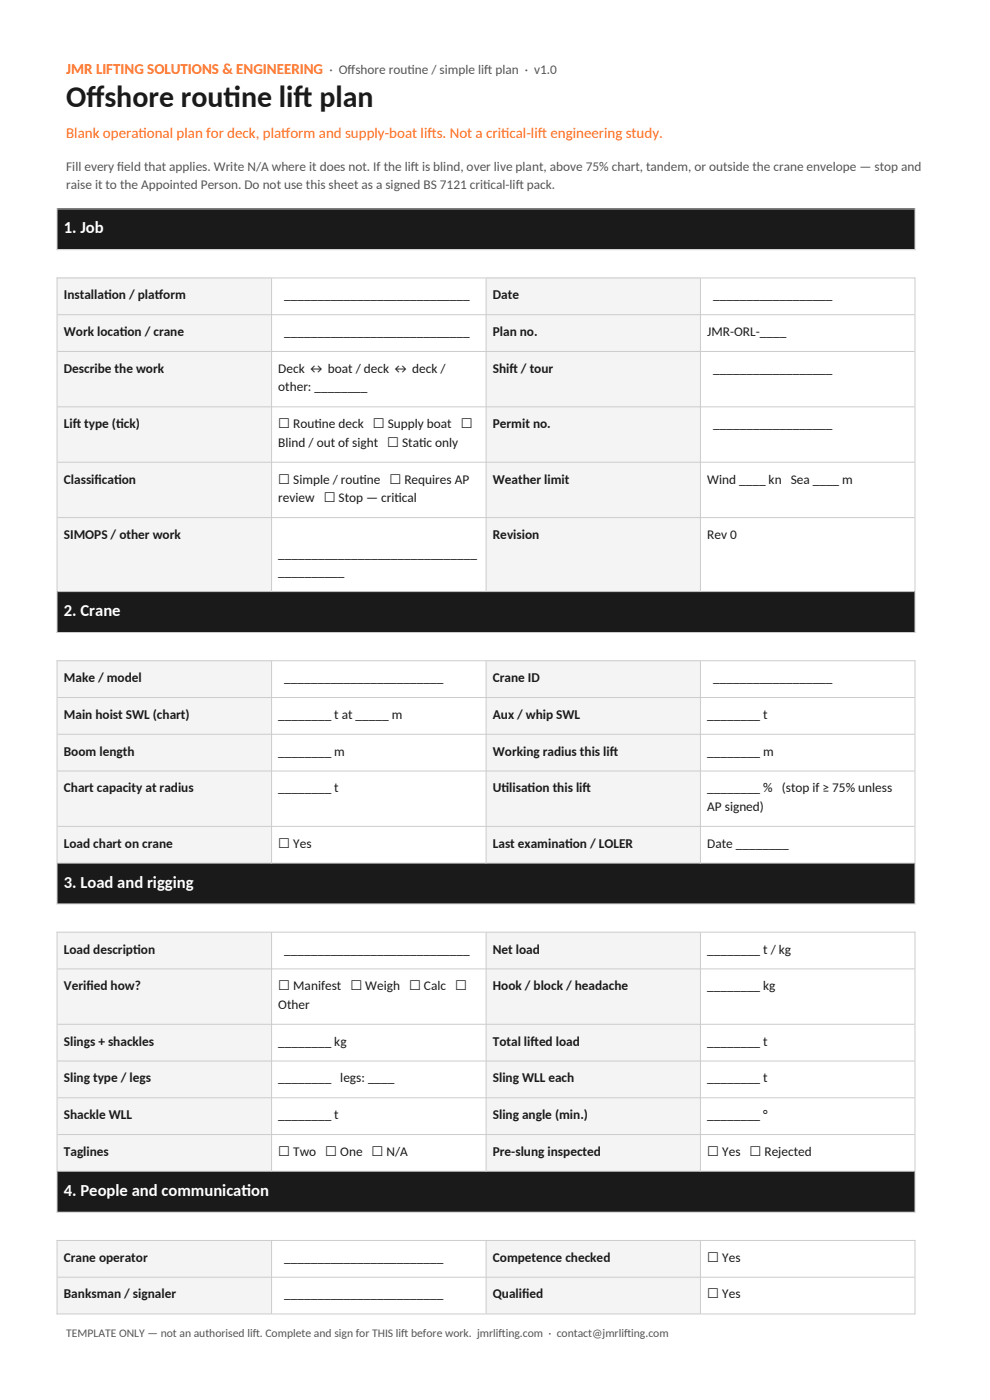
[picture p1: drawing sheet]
<svg xmlns="http://www.w3.org/2000/svg" width="210mm" height="297mm" viewBox="0 0 210 297" stroke-linecap="round" stroke-linejoin="round" font-family="sans-serif">
<defs><g id="words">
<g font-size="6.3" fill="#1a1a1a">
<text x="14" y="22.6">Of</text>
<text x="18.3" y="22.6">fshore rout</text>
<text x="47.4" y="22.6">ine lif</text>
<text x="62.3" y="22.6">t plan</text>
</g>
<g font-size="3.5" fill="#fff">
<text x="13.5" y="49.5">1. Job</text>
<text x="13.5" y="130.7">2. Crane</text>
<text x="13.5" y="188.3">3. Load and rigging</text>
<text x="13.5" y="253.7">4. People and communicat</text>
<text x="51.2" y="253.7">ion</text>
</g>
<g font-size="3.2" fill="#ff6a1a">
<text x="14" y="15.7">JMR LIFTING SOLUTIONS &amp; ENGINEERING</text>
<text x="14" y="29.2">Blank operat</text>
<text x="29.4" y="29.2">ional plan for deck, plat</text>
<text x="59.7" y="29.2">form and supply-boat lif</text>
<text x="90.7" y="29.2">ts. Not a crit</text>
<text x="106.3" y="29.2">ical-lif</text>
<text x="114.1" y="29.2">t engineering study.</text>
</g>
<g font-size="2.8" fill="#555">
<text x="69.9" y="15.7">· Of</text>
<text x="73.7" y="15.7">fshore rout</text>
<text x="86.4" y="15.7">ine / simple lif</text>
<text x="102.7" y="15.7">t plan · v1.0</text>
<text x="14" y="36.2">Fill every f</text>
<text x="14" y="40.1">raise it to the Appointed Person. Do not use this sheet as a signed BS 7121 crit</text>
<text x="24.9" y="36.2">ield that applies. Write N/A where it does not. If the lif</text>
<text x="87.2" y="36.2">t is blind, over live plant, above 75% chart, tandem, or outside the crane envelope — stop and</text>
<text x="102.5" y="40.1">ical-lif</text>
<text x="109.4" y="40.1">t pack.</text>
</g>
<g font-size="2.8" fill="#1a1a1a">
<text x="13.5" y="63.5">Installat</text>
<text x="22.1" y="63.5">ion / plat</text>
<text x="32.8" y="63.5">form</text>
<text x="60.3" y="63.5">____________________________</text>
<text x="104.5" y="63.5">Date</text>
<text x="151.3" y="63.5">__________________</text>
<text x="13.5" y="71.3">Work locat</text>
<text x="25.4" y="71.3">ion / crane</text>
<text x="60.3" y="71.3">____________________________</text>
<text x="104.5" y="71.3">Plan no.</text>
<text x="150" y="71.3">JMR-ORL-____</text>
<text x="13.5" y="79.1">Describe the work</text>
<text x="59" y="79.1">Deck ↔ boat / deck ↔ deck /</text>
<text x="59" y="83">other: ________</text>
<text x="104.5" y="79.1">Shif</text>
<text x="108.1" y="79.1">t / tour</text>
<text x="151.3" y="79.1">__________________</text>
<text x="13.5" y="90.8">Lif</text>
<text x="15.4" y="90.8">t type (t</text>
<text x="24.6" y="90.8">ick)</text>
<text x="59" y="90.8">☐ Rout</text>
<text x="59" y="94.8">Blind / out of sight ☐ Stat</text>
<text x="66.7" y="90.8">ine deck ☐ Supply boat ☐</text>
<text x="88.9" y="94.8">ic only</text>
<text x="104.5" y="90.8">Permit no.</text>
<text x="151.3" y="90.8">__________________</text>
<text x="13.5" y="102.6">Classif</text>
<text x="20.1" y="102.6">icat</text>
<text x="24.2" y="102.6">ion</text>
<text x="59" y="102.6">☐ Simple / rout</text>
<text x="59" y="106.5">review ☐ Stop — crit</text>
<text x="76.3" y="102.6">ine ☐ Requires AP</text>
<text x="83.7" y="106.5">ical</text>
<text x="104.5" y="102.6">Weather limit</text>
<text x="150" y="102.6">Wind ____ kn Sea ____ m</text>
<text x="13.5" y="114.3">SIMOPS / other work</text>
<text x="59" y="118.3">______________________________</text>
<text x="104.5" y="114.3">Revision</text>
<text x="150" y="114.3">Rev 0</text>
<text x="59" y="122.2">__________</text>
<text x="13.5" y="144.7">Make / model</text>
<text x="60.3" y="144.7">________________________</text>
<text x="104.5" y="144.7">Crane ID</text>
<text x="151.3" y="144.7">__________________</text>
<text x="13.5" y="152.5">Main hoist SWL (chart)</text>
<text x="59" y="152.5">________ t at _____ m</text>
<text x="104.5" y="152.5">Aux / whip SWL</text>
<text x="150" y="152.5">________ t</text>
<text x="13.5" y="160.3">Boom length</text>
<text x="59" y="160.3">________ m</text>
<text x="104.5" y="160.3">Working radius this lif</text>
<text x="129.4" y="160.3">t</text>
<text x="150" y="160.3">________ m</text>
<text x="13.5" y="168.1">Chart capacity at radius</text>
<text x="59" y="168.1">________ t</text>
<text x="104.5" y="168.1">Ut</text>
<text x="106.4" y="168.1">ilisat</text>
<text x="111.9" y="168.1">ion this lif</text>
<text x="123.6" y="168.1">t</text>
<text x="150" y="168.1">________ % (stop if ≥ 75% unless</text>
<text x="150" y="172">AP signed)</text>
<text x="13.5" y="179.8">Load chart on crane</text>
<text x="59" y="179.8">☐ Yes</text>
<text x="104.5" y="179.8">Last examinat</text>
<text x="119.9" y="179.8">ion / LOLER</text>
<text x="150" y="179.8">Date ________</text>
<text x="13.5" y="202.3">Load descript</text>
<text x="28.2" y="202.3">ion</text>
<text x="60.3" y="202.3">____________________________</text>
<text x="104.5" y="202.3">Net load</text>
<text x="150" y="202.3">________ t / kg</text>
<text x="13.5" y="210.1">Verif</text>
<text x="18.3" y="210.1">ied how?</text>
<text x="59" y="210.1">☐ Manifest ☐ Weigh ☐ Calc ☐</text>
<text x="59" y="214">Other</text>
<text x="104.5" y="210.1">Hook / block / headache</text>
<text x="150" y="210.1">________ kg</text>
<text x="13.5" y="221.8">Slings + shackles</text>
<text x="59" y="221.8">________ kg</text>
<text x="104.5" y="221.8">Total lif</text>
<text x="112.5" y="221.8">ted load</text>
<text x="150" y="221.8">________ t</text>
<text x="13.5" y="229.6">Sling type / legs</text>
<text x="59" y="229.6">________ legs: ____</text>
<text x="104.5" y="229.6">Sling WLL each</text>
<text x="150" y="229.6">________ t</text>
<text x="13.5" y="237.4">Shackle WLL</text>
<text x="59" y="237.4">________ t</text>
<text x="104.5" y="237.4">Sling angle (min.)</text>
<text x="150" y="237.4">________ °</text>
<text x="13.5" y="245.2">Taglines</text>
<text x="59" y="245.2">☐ Two ☐ One ☐ N/A</text>
<text x="104.5" y="245.2">Pre-slung inspected</text>
<text x="150" y="245.2">☐ Yes ☐ Rejected</text>
<text x="13.5" y="267.7">Crane operator</text>
<text x="60.3" y="267.7">________________________</text>
<text x="104.5" y="267.7">Competence checked</text>
<text x="150" y="267.7">☐ Yes</text>
<text x="13.5" y="275.5">Banksman / signaler</text>
<text x="60.3" y="275.5">________________________</text>
<text x="104.5" y="275.5">Qualif</text>
<text x="110.8" y="275.5">ied</text>
<text x="150" y="275.5">☐ Yes</text>
</g>
<g font-size="2.5" fill="#555">
<text x="14" y="283.6">TEMPLATE ONLY — not an authorised lif</text>
<text x="53.6" y="283.6">t. Complete and sign for THIS lif</text>
<text x="85.1" y="283.6">t before work. jmrlif</text>
<text x="105.8" y="283.6">ting.com · contact@jmrlif</text>
<text x="132.4" y="283.6">ting.com</text>
</g>
</g></defs>
<path d="M12.1 44.2h182v8.7h-182z" fill-rule="evenodd" fill="#1a1a1a"/>
<g fill="#f4f4f4">
<path d="M12.1 58.9h45.5v7.8h-45.5z" fill-rule="evenodd"/>
<path d="M103.1 58.9h45.5v7.8h-45.5z" fill-rule="evenodd"/>
<path d="M12.1 66.7h45.5v7.8h-45.5z" fill-rule="evenodd"/>
<path d="M103.1 66.7h45.5v7.8h-45.5z" fill-rule="evenodd"/>
<path d="M12.1 74.5h45.5v11.7h-45.5z" fill-rule="evenodd"/>
<path d="M103.1 74.5h45.5v11.7h-45.5z" fill-rule="evenodd"/>
<path d="M12.1 86.2h45.5v11.7h-45.5z" fill-rule="evenodd"/>
<path d="M103.1 86.2h45.5v11.7h-45.5z" fill-rule="evenodd"/>
<path d="M12.1 98h45.5v11.7h-45.5z" fill-rule="evenodd"/>
<path d="M103.1 98h45.5v11.7h-45.5z" fill-rule="evenodd"/>
<path d="M12.1 109.7h45.5v15.7h-45.5z" fill-rule="evenodd"/>
<path d="M103.1 109.7h45.5v15.7h-45.5z" fill-rule="evenodd"/>
</g>
<path d="M12.1 125.4h182v8.7h-182z" fill-rule="evenodd" fill="#1a1a1a"/>
<g fill="#f4f4f4">
<path d="M12.1 140.1h45.5v7.8h-45.5z" fill-rule="evenodd"/>
<path d="M103.1 140.1h45.5v7.8h-45.5z" fill-rule="evenodd"/>
<path d="M12.1 147.9h45.5v7.8h-45.5z" fill-rule="evenodd"/>
<path d="M103.1 147.9h45.5v7.8h-45.5z" fill-rule="evenodd"/>
<path d="M12.1 155.7h45.5v7.8h-45.5z" fill-rule="evenodd"/>
<path d="M103.1 155.7h45.5v7.8h-45.5z" fill-rule="evenodd"/>
<path d="M12.1 163.5h45.5v11.7h-45.5z" fill-rule="evenodd"/>
<path d="M103.1 163.5h45.5v11.7h-45.5z" fill-rule="evenodd"/>
<path d="M12.1 175.2h45.5v7.8h-45.5z" fill-rule="evenodd"/>
<path d="M103.1 175.2h45.5v7.8h-45.5z" fill-rule="evenodd"/>
</g>
<path d="M12.1 183h182v8.6h-182z" fill-rule="evenodd" fill="#1a1a1a"/>
<g fill="#f4f4f4">
<path d="M12.1 197.7h45.5v7.7h-45.5z" fill-rule="evenodd"/>
<path d="M103.1 197.7h45.5v7.7h-45.5z" fill-rule="evenodd"/>
<path d="M12.1 205.5h45.5v11.7h-45.5z" fill-rule="evenodd"/>
<path d="M103.1 205.5h45.5v11.7h-45.5z" fill-rule="evenodd"/>
<path d="M12.1 217.2h45.5v7.8h-45.5z" fill-rule="evenodd"/>
<path d="M103.1 217.2h45.5v7.8h-45.5z" fill-rule="evenodd"/>
<path d="M12.1 225h45.5v7.8h-45.5z" fill-rule="evenodd"/>
<path d="M103.1 225h45.5v7.8h-45.5z" fill-rule="evenodd"/>
<path d="M12.1 232.8h45.5v7.8h-45.5z" fill-rule="evenodd"/>
<path d="M103.1 232.8h45.5v7.8h-45.5z" fill-rule="evenodd"/>
<path d="M12.1 240.6h45.5v7.8h-45.5z" fill-rule="evenodd"/>
<path d="M103.1 240.6h45.5v7.8h-45.5z" fill-rule="evenodd"/>
</g>
<path d="M12.1 248.4h182v8.7h-182z" fill-rule="evenodd" fill="#1a1a1a"/>
<g fill="#f4f4f4">
<path d="M12.1 263.1h45.5v7.7h-45.5z" fill-rule="evenodd"/>
<path d="M103.1 263.1h45.5v7.7h-45.5z" fill-rule="evenodd"/>
<path d="M12.1 270.9h45.5v7.7h-45.5z" fill-rule="evenodd"/>
<path d="M103.1 270.9h45.5v7.7h-45.5z" fill-rule="evenodd"/>
</g>
<path d="M12.1 44.2h182v8.7h-182z" fill-rule="evenodd" fill="#1a1a1a"/>
<g fill="#f4f4f4">
<path d="M12.1 58.9h45.5v7.8h-45.5z" fill-rule="evenodd"/>
<path d="M103.1 58.9h45.5v7.8h-45.5z" fill-rule="evenodd"/>
<path d="M12.1 66.7h45.5v7.8h-45.5z" fill-rule="evenodd"/>
<path d="M103.1 66.7h45.5v7.8h-45.5z" fill-rule="evenodd"/>
<path d="M12.1 74.5h45.5v11.7h-45.5z" fill-rule="evenodd"/>
<path d="M103.1 74.5h45.5v11.7h-45.5z" fill-rule="evenodd"/>
<path d="M12.1 86.2h45.5v11.7h-45.5z" fill-rule="evenodd"/>
<path d="M103.1 86.2h45.5v11.7h-45.5z" fill-rule="evenodd"/>
<path d="M12.1 98h45.5v11.7h-45.5z" fill-rule="evenodd"/>
<path d="M103.1 98h45.5v11.7h-45.5z" fill-rule="evenodd"/>
<path d="M12.1 109.7h45.5v15.7h-45.5z" fill-rule="evenodd"/>
<path d="M103.1 109.7h45.5v15.7h-45.5z" fill-rule="evenodd"/>
</g>
<path d="M12.1 125.4h182v8.7h-182z" fill-rule="evenodd" fill="#1a1a1a"/>
<g fill="#f4f4f4">
<path d="M12.1 140.1h45.5v7.8h-45.5z" fill-rule="evenodd"/>
<path d="M103.1 140.1h45.5v7.8h-45.5z" fill-rule="evenodd"/>
<path d="M12.1 147.9h45.5v7.8h-45.5z" fill-rule="evenodd"/>
<path d="M103.1 147.9h45.5v7.8h-45.5z" fill-rule="evenodd"/>
<path d="M12.1 155.7h45.5v7.8h-45.5z" fill-rule="evenodd"/>
<path d="M103.1 155.7h45.5v7.8h-45.5z" fill-rule="evenodd"/>
<path d="M12.1 163.5h45.5v11.7h-45.5z" fill-rule="evenodd"/>
<path d="M103.1 163.5h45.5v11.7h-45.5z" fill-rule="evenodd"/>
<path d="M12.1 175.2h45.5v7.8h-45.5z" fill-rule="evenodd"/>
<path d="M103.1 175.2h45.5v7.8h-45.5z" fill-rule="evenodd"/>
</g>
<path d="M12.1 183h182v8.6h-182z" fill-rule="evenodd" fill="#1a1a1a"/>
<g fill="#f4f4f4">
<path d="M12.1 197.7h45.5v7.7h-45.5z" fill-rule="evenodd"/>
<path d="M103.1 197.7h45.5v7.7h-45.5z" fill-rule="evenodd"/>
<path d="M12.1 205.5h45.5v11.7h-45.5z" fill-rule="evenodd"/>
<path d="M103.1 205.5h45.5v11.7h-45.5z" fill-rule="evenodd"/>
<path d="M12.1 217.2h45.5v7.8h-45.5z" fill-rule="evenodd"/>
<path d="M103.1 217.2h45.5v7.8h-45.5z" fill-rule="evenodd"/>
<path d="M12.1 225h45.5v7.8h-45.5z" fill-rule="evenodd"/>
<path d="M103.1 225h45.5v7.8h-45.5z" fill-rule="evenodd"/>
<path d="M12.1 232.8h45.5v7.8h-45.5z" fill-rule="evenodd"/>
<path d="M103.1 232.8h45.5v7.8h-45.5z" fill-rule="evenodd"/>
<path d="M12.1 240.6h45.5v7.8h-45.5z" fill-rule="evenodd"/>
<path d="M103.1 240.6h45.5v7.8h-45.5z" fill-rule="evenodd"/>
</g>
<path d="M12.1 248.4h182v8.7h-182z" fill-rule="evenodd" fill="#1a1a1a"/>
<g fill="#f4f4f4">
<path d="M12.1 263.1h45.5v7.7h-45.5z" fill-rule="evenodd"/>
<path d="M103.1 263.1h45.5v7.7h-45.5z" fill-rule="evenodd"/>
<path d="M12.1 270.9h45.5v7.7h-45.5z" fill-rule="evenodd"/>
<path d="M103.1 270.9h45.5v7.7h-45.5z" fill-rule="evenodd"/>
</g>
<g fill="none" stroke="#ccc" stroke-width=".21">
<path d="M12 44.3h182.2M12 53h182.2M12 59h182.2M12.1 44.2v8.9M12.1 58.9v75.4M57.6 59.1v66.5M103.1 59.1v66.5M148.6 59.1v66.5M194.1 44.2v8.9M194.1 58.9v75.4M12.2 66.8h181.8M12.2 74.6h181.8"/>
<path d="M12.2 86.3h181.8M12.2 98.1h181.8M12.2 109.8h181.8M12 134.2h182.2M12.2 125.5h181.8M12 140.2h182.2M12.1 140.1v51.7M12.2 148h181.8M12.2 155.8h181.8M57.6 140.3v42.9M103.1 140.3v42.9M148.6 140.3v42.9"/>
<path d="M194.1 140.1v51.7M12.2 163.6h181.8M12.2 175.3h181.8M12 191.8h182.2M12 197.7h182.2M12.1 197.7v59.5M12.2 183.1h181.8M57.6 197.8v50.8M103.1 197.8v50.8M148.6 197.8v50.8M194.1 197.7v59.5M12.2 205.5h181.8"/>
<path d="M12.2 217.3h181.8M12.2 225.1h181.8M12.2 232.9h181.8M12 257.2h182.2M12.2 240.7h181.8M12.2 248.5h181.8M12 263.2h182.2M12 278.7h182.2M12.1 263.1v15.7M12.2 271h181.8M57.6 263.2v15.5M103.1 263.2v15.5"/>
<path d="M148.6 263.2v15.5M194.1 263.1v15.7"/>
</g>
<use href="#words"/>
</svg>
